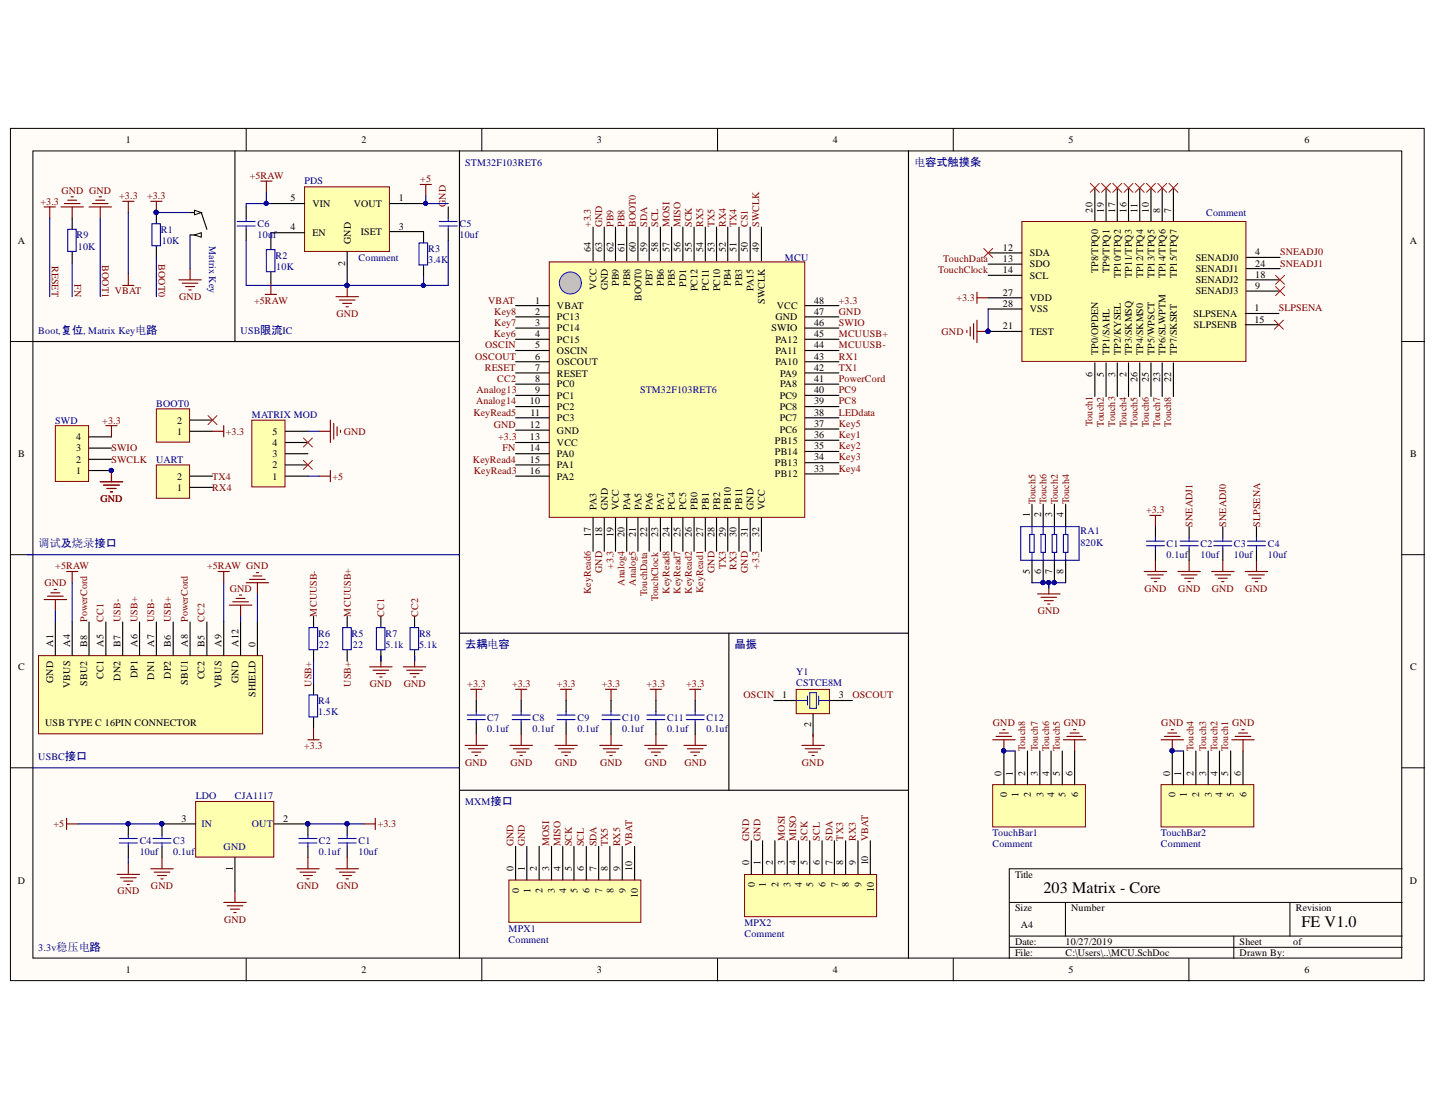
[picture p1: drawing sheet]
<svg xmlns="http://www.w3.org/2000/svg" width="279mm" height="216mm" viewBox="0 0 279 216" stroke-linecap="round" stroke-linejoin="round" font-family="sans-serif">
<defs><g id="words">
<g font-size="3.1">
<text x="202.9" y="173.7">203 Matrix - Core</text>
<text x="253" y="180.3">FE V1.0</text>
</g>
<g font-size="2.2" fill="#000080">
<text x="177.7" y="32.2">电容式触摸条</text>
<text x="7.4" y="106.4">调试及烧录接口</text>
<text x="90.4" y="126">去耦电容</text>
<text x="142.8" y="126">晶振</text>
</g>
<g font-size="1.9">
<text x="24.4" y="27.8">1</text>
<text x="70.3" y="27.8">2</text>
<text x="116.1" y="27.8">3</text>
<text x="161.9" y="27.8">4</text>
<text x="207.8" y="27.8">5</text>
<text x="253.6" y="27.8">6</text>
<text x="56.5" y="39.2">5</text>
<text x="60.7" y="40.3">VIN</text>
<text x="68.8" y="40.3">VOUT</text>
<text x="77.6" y="39.2">1</text>
<text x="212.4" y="41.4" transform="rotate(-90 212.4 41.4)">20</text>
<text x="214.6" y="41.4" transform="rotate(-90 214.6 41.4)">19</text>
<text x="216.8" y="41.4" transform="rotate(-90 216.8 41.4)">17</text>
<text x="219" y="41.4" transform="rotate(-90 219 41.4)">16</text>
<text x="221.1" y="41.4" transform="rotate(-90 221.1 41.4)">11</text>
<text x="223.3" y="41.4" transform="rotate(-90 223.3 41.4)">10</text>
<text x="225.5" y="41.4" transform="rotate(-90 225.5 41.4)">8</text>
<text x="227.7" y="41.4" transform="rotate(-90 227.7 41.4)">7</text>
<text x="3.5" y="47.4">A</text>
<text x="56.5" y="44.8">4</text>
<text x="60.7" y="45.9">EN</text>
<text x="68.2" y="47.4" transform="rotate(-90 68.2 47.4)">GND</text>
<text x="70.1" y="45.7">ISET</text>
<text x="77.6" y="44.7">3</text>
<text x="274.1" y="47.4">A</text>
<text x="67.1" y="51.7" transform="rotate(-90 67.1 51.7)">2</text>
<text x="114.9" y="49" transform="rotate(-90 114.9 49)">64</text>
<text x="117.1" y="49" transform="rotate(-90 117.1 49)">63</text>
<text x="119.3" y="49" transform="rotate(-90 119.3 49)">62</text>
<text x="121.4" y="49" transform="rotate(-90 121.4 49)">61</text>
<text x="123.6" y="49" transform="rotate(-90 123.6 49)">60</text>
<text x="125.8" y="49" transform="rotate(-90 125.8 49)">59</text>
<text x="128" y="49" transform="rotate(-90 128 49)">58</text>
<text x="130.2" y="49" transform="rotate(-90 130.2 49)">57</text>
<text x="132.3" y="49" transform="rotate(-90 132.3 49)">56</text>
<text x="134.5" y="49" transform="rotate(-90 134.5 49)">55</text>
<text x="136.7" y="49" transform="rotate(-90 136.7 49)">54</text>
<text x="138.9" y="49" transform="rotate(-90 138.9 49)">53</text>
<text x="141.1" y="49" transform="rotate(-90 141.1 49)">52</text>
<text x="143.2" y="49" transform="rotate(-90 143.2 49)">51</text>
<text x="145.4" y="49" transform="rotate(-90 145.4 49)">50</text>
<text x="147.6" y="49" transform="rotate(-90 147.6 49)">49</text>
<text x="195" y="48.8">12</text>
<text x="195" y="50.9">13</text>
<text x="195" y="53.1">14</text>
<text x="200.2" y="49.8">SDA</text>
<text x="200.2" y="52">SDO</text>
<text x="213.5" y="53.1" transform="rotate(-90 213.5 53.1)">TP8/TPQ0</text>
<text x="215.7" y="53.1" transform="rotate(-90 215.7 53.1)">TP9/TPQ1</text>
<text x="232.5" y="52.9">SENADJ1</text>
<text x="232.5" y="50.7">SENADJ0</text>
<text x="244.1" y="51.8">24</text>
<text x="244.1" y="49.6">4</text>
<text x="104.1" y="59">1</text>
<text x="116" y="56.3" transform="rotate(-90 116 56.3)">VCC</text>
<text x="118.2" y="56.5" transform="rotate(-90 118.2 56.5)">GND</text>
<text x="120.3" y="55.7" transform="rotate(-90 120.3 55.7)">PB9</text>
<text x="122.5" y="55.7" transform="rotate(-90 122.5 55.7)">PB8</text>
<text x="124.7" y="58.6" transform="rotate(-90 124.7 58.6)">BOOT0</text>
<text x="126.9" y="55.7" transform="rotate(-90 126.9 55.7)">PB7</text>
<text x="129.1" y="55.7" transform="rotate(-90 129.1 55.7)">PB6</text>
<text x="131.2" y="55.7" transform="rotate(-90 131.2 55.7)">PB5</text>
<text x="133.4" y="55.7" transform="rotate(-90 133.4 55.7)">PD1</text>
<text x="135.6" y="56.7" transform="rotate(-90 135.6 56.7)">PC12</text>
<text x="137.8" y="56.6" transform="rotate(-90 137.8 56.6)">PC11</text>
<text x="140" y="56.7" transform="rotate(-90 140 56.7)">PC10</text>
<text x="142.1" y="55.7" transform="rotate(-90 142.1 55.7)">PB4</text>
<text x="144.3" y="55.7" transform="rotate(-90 144.3 55.7)">PB3</text>
<text x="146.5" y="56.6" transform="rotate(-90 146.5 56.6)">PA15</text>
<text x="148.7" y="59.1" transform="rotate(-90 148.7 59.1)">SWCLK</text>
<text x="158.3" y="59">48</text>
<text x="195" y="57.5">27</text>
<text x="195" y="59.7">28</text>
<text x="200.2" y="58.6">VDD</text>
<text x="200.2" y="54.2">SCL</text>
<text x="217.9" y="54.1" transform="rotate(-90 217.9 54.1)">TP10/TPQ2</text>
<text x="220" y="54" transform="rotate(-90 220 54)">TP11/TPQ3</text>
<text x="222.2" y="54.1" transform="rotate(-90 222.2 54.1)">TP12/TPQ4</text>
<text x="224.4" y="54.1" transform="rotate(-90 224.4 54.1)">TP13/TPQ5</text>
<text x="226.6" y="54.1" transform="rotate(-90 226.6 54.1)">TP14/TPQ6</text>
<text x="228.8" y="54.1" transform="rotate(-90 228.8 54.1)">TP15/TPQ7</text>
<text x="232.5" y="57.3">SENADJ3</text>
<text x="232.5" y="55.1">SENADJ2</text>
<text x="244.1" y="56.2">9</text>
<text x="244.1" y="54">18</text>
<text x="104.1" y="61.2">2</text>
<text x="104.1" y="63.3">3</text>
<text x="104.1" y="65.5">4</text>
<text x="108.3" y="60.1">VBAT</text>
<text x="108.3" y="62.3">PC13</text>
<text x="108.3" y="64.4">PC14</text>
<text x="150" y="64.4">SWIO</text>
<text x="150.8" y="62.3">GND</text>
<text x="151" y="60.1">VCC</text>
<text x="158.3" y="63.3">46</text>
<text x="158.3" y="61.2">47</text>
<text x="158.3" y="65.5">45</text>
<text x="195" y="64">21</text>
<text x="200.2" y="60.7">VSS</text>
<text x="200.2" y="65.1">TEST</text>
<text x="232.1" y="61.7">SLPSENA</text>
<text x="232.1" y="63.9">SLPSENB</text>
<text x="243.9" y="62.8">15</text>
<text x="243.9" y="60.6">1</text>
<text x="104.1" y="67.7">5</text>
<text x="104.1" y="69.9">6</text>
<text x="108.3" y="66.6">PC15</text>
<text x="108.3" y="68.8">OSCIN</text>
<text x="108.3" y="71">OSCOUT</text>
<text x="150.8" y="71">PA10</text>
<text x="150.8" y="68.8">PA11</text>
<text x="150.8" y="66.6">PA12</text>
<text x="158.3" y="69.9">43</text>
<text x="158.3" y="67.7">44</text>
<text x="213.5" y="69" transform="rotate(-90 213.5 69)">TP0/OPDEN</text>
<text x="215.7" y="69" transform="rotate(-90 215.7 69)">TP1/SAHL</text>
<text x="217.9" y="69" transform="rotate(-90 217.9 69)">TP2/KYSEL</text>
<text x="220" y="69" transform="rotate(-90 220 69)">TP3/SKMSQ</text>
<text x="222.2" y="69" transform="rotate(-90 222.2 69)">TP4/SKMS0</text>
<text x="224.4" y="69" transform="rotate(-90 224.4 69)">TP5/WPSCT</text>
<text x="226.6" y="69" transform="rotate(-90 226.6 69)">TP6/SLWPTM</text>
<text x="228.8" y="69" transform="rotate(-90 228.8 69)">TP7/SKSRT</text>
<text x="104.1" y="72.1">7</text>
<text x="104.1" y="74.3">8</text>
<text x="104.1" y="76.5">9</text>
<text x="108.3" y="73.2">RESET</text>
<text x="108.3" y="75.4">PC0</text>
<text x="108.3" y="77.6">PC1</text>
<text x="151.6" y="77.6">PC9</text>
<text x="151.7" y="75.4">PA8</text>
<text x="151.7" y="73.2">PA9</text>
<text x="158.3" y="74.3">41</text>
<text x="158.3" y="72.1">42</text>
<text x="158.3" y="76.5">40</text>
<text x="212.4" y="73.3" transform="rotate(-90 212.4 73.3)">6</text>
<text x="214.6" y="73.3" transform="rotate(-90 214.6 73.3)">5</text>
<text x="216.8" y="73.3" transform="rotate(-90 216.8 73.3)">3</text>
<text x="219" y="73.3" transform="rotate(-90 219 73.3)">2</text>
<text x="221.1" y="74.3" transform="rotate(-90 221.1 74.3)">26</text>
<text x="223.3" y="74.3" transform="rotate(-90 223.3 74.3)">25</text>
<text x="225.5" y="74.3" transform="rotate(-90 225.5 74.3)">23</text>
<text x="227.7" y="74.3" transform="rotate(-90 227.7 74.3)">22</text>
<text x="34.4" y="82.4">2</text>
<text x="103" y="78.7">10</text>
<text x="103" y="83.2">12</text>
<text x="103.1" y="80.9">11</text>
<text x="108.3" y="79.8">PC2</text>
<text x="108.3" y="82">PC3</text>
<text x="151.6" y="82">PC7</text>
<text x="151.6" y="79.8">PC8</text>
<text x="158.3" y="83.1">37</text>
<text x="158.3" y="80.9">38</text>
<text x="158.3" y="78.7">39</text>
<text x="3.6" y="88.9">B</text>
<text x="14.8" y="90">2</text>
<text x="14.8" y="87.8">3</text>
<text x="14.8" y="85.7">4</text>
<text x="34.4" y="84.6">1</text>
<text x="53" y="88.9">3</text>
<text x="53" y="86.7">4</text>
<text x="53" y="84.6">5</text>
<text x="103" y="85.7">13</text>
<text x="103" y="87.8">14</text>
<text x="103" y="90">15</text>
<text x="108.3" y="84.3">GND</text>
<text x="108.3" y="86.7">VCC</text>
<text x="108.3" y="88.9">PA0</text>
<text x="150.7" y="88.5">PB14</text>
<text x="150.7" y="86.3">PB15</text>
<text x="151.6" y="84.2">PC6</text>
<text x="158.3" y="89.6">34</text>
<text x="158.3" y="87.4">35</text>
<text x="158.3" y="85.2">36</text>
<text x="274.2" y="88.9">B</text>
<text x="14.8" y="92.2">1</text>
<text x="34.4" y="95.5">1</text>
<text x="34.4" y="93.3">2</text>
<text x="53" y="93.3">1</text>
<text x="53" y="91.1">2</text>
<text x="103" y="92.2">16</text>
<text x="108.3" y="91.1">PA1</text>
<text x="108.3" y="93.3">PA2</text>
<text x="150.7" y="92.9">PB12</text>
<text x="150.7" y="90.7">PB13</text>
<text x="158.3" y="91.8">33</text>
<text x="116" y="99.1" transform="rotate(-90 116 99.1)">PA3</text>
<text x="118.2" y="99.1" transform="rotate(-90 118.2 99.1)">GND</text>
<text x="120.3" y="99.1" transform="rotate(-90 120.3 99.1)">VCC</text>
<text x="122.5" y="99.1" transform="rotate(-90 122.5 99.1)">PA4</text>
<text x="124.7" y="99.1" transform="rotate(-90 124.7 99.1)">PA5</text>
<text x="126.9" y="99.1" transform="rotate(-90 126.9 99.1)">PA6</text>
<text x="129.1" y="99.1" transform="rotate(-90 129.1 99.1)">PA7</text>
<text x="131.2" y="99.1" transform="rotate(-90 131.2 99.1)">PC4</text>
<text x="133.4" y="99.1" transform="rotate(-90 133.4 99.1)">PC5</text>
<text x="135.6" y="99.1" transform="rotate(-90 135.6 99.1)">PB0</text>
<text x="137.8" y="99.1" transform="rotate(-90 137.8 99.1)">PB1</text>
<text x="140" y="99.1" transform="rotate(-90 140 99.1)">PB2</text>
<text x="142.1" y="99.1" transform="rotate(-90 142.1 99.1)">PB10</text>
<text x="144.3" y="99.1" transform="rotate(-90 144.3 99.1)">PB11</text>
<text x="146.5" y="99.1" transform="rotate(-90 146.5 99.1)">GND</text>
<text x="148.7" y="99.1" transform="rotate(-90 148.7 99.1)">VCC</text>
<text x="200.2" y="100.6" transform="rotate(-90 200.2 100.6)">1</text>
<text x="202.4" y="100.6" transform="rotate(-90 202.4 100.6)">2</text>
<text x="204.6" y="100.6" transform="rotate(-90 204.6 100.6)">3</text>
<text x="206.8" y="100.6" transform="rotate(-90 206.8 100.6)">4</text>
<text x="114.9" y="104.4" transform="rotate(-90 114.9 104.4)">17</text>
<text x="117.1" y="104.4" transform="rotate(-90 117.1 104.4)">18</text>
<text x="119.3" y="104.4" transform="rotate(-90 119.3 104.4)">19</text>
<text x="121.4" y="104.4" transform="rotate(-90 121.4 104.4)">20</text>
<text x="123.6" y="104.4" transform="rotate(-90 123.6 104.4)">21</text>
<text x="125.8" y="104.4" transform="rotate(-90 125.8 104.4)">22</text>
<text x="128" y="104.4" transform="rotate(-90 128 104.4)">23</text>
<text x="130.2" y="104.4" transform="rotate(-90 130.2 104.4)">24</text>
<text x="132.3" y="104.4" transform="rotate(-90 132.3 104.4)">25</text>
<text x="134.5" y="104.4" transform="rotate(-90 134.5 104.4)">26</text>
<text x="136.7" y="104.4" transform="rotate(-90 136.7 104.4)">27</text>
<text x="138.9" y="104.4" transform="rotate(-90 138.9 104.4)">28</text>
<text x="141.1" y="104.4" transform="rotate(-90 141.1 104.4)">29</text>
<text x="143.2" y="104.4" transform="rotate(-90 143.2 104.4)">30</text>
<text x="145.4" y="104.4" transform="rotate(-90 145.4 104.4)">31</text>
<text x="147.6" y="104.4" transform="rotate(-90 147.6 104.4)">32</text>
<text x="200.2" y="111.7" transform="rotate(-90 200.2 111.7)">5</text>
<text x="202.4" y="111.7" transform="rotate(-90 202.4 111.7)">6</text>
<text x="204.6" y="111.7" transform="rotate(-90 204.6 111.7)">7</text>
<text x="206.8" y="111.7" transform="rotate(-90 206.8 111.7)">8</text>
<text x="10.3" y="125.8" transform="rotate(-90 10.3 125.8)">A1</text>
<text x="13.6" y="125.8" transform="rotate(-90 13.6 125.8)">A4</text>
<text x="16.9" y="125.8" transform="rotate(-90 16.9 125.8)">B8</text>
<text x="20.1" y="125.8" transform="rotate(-90 20.1 125.8)">A5</text>
<text x="23.4" y="125.8" transform="rotate(-90 23.4 125.8)">B7</text>
<text x="26.7" y="125.8" transform="rotate(-90 26.7 125.8)">A6</text>
<text x="29.9" y="125.8" transform="rotate(-90 29.9 125.8)">A7</text>
<text x="33.2" y="125.8" transform="rotate(-90 33.2 125.8)">B6</text>
<text x="36.5" y="125.8" transform="rotate(-90 36.5 125.8)">A8</text>
<text x="39.8" y="125.8" transform="rotate(-90 39.8 125.8)">B5</text>
<text x="43.1" y="125.8" transform="rotate(-90 43.1 125.8)">A9</text>
<text x="46.4" y="125.8" transform="rotate(-90 46.4 125.8)">A12</text>
<text x="49.7" y="125.8" transform="rotate(-90 49.7 125.8)">0</text>
<text x="3.6" y="130.3">C</text>
<text x="26.7" y="131.9" transform="rotate(-90 26.7 131.9)">DP1</text>
<text x="274.2" y="130.3">C</text>
<text x="10.3" y="132.8" transform="rotate(-90 10.3 132.8)">GND</text>
<text x="13.6" y="133.8" transform="rotate(-90 13.6 133.8)">VBUS</text>
<text x="16.9" y="133.4" transform="rotate(-90 16.9 133.4)">SBU2</text>
<text x="20.1" y="132" transform="rotate(-90 20.1 132)">CC1</text>
<text x="23.4" y="132.4" transform="rotate(-90 23.4 132.4)">DN2</text>
<text x="29.9" y="132.2" transform="rotate(-90 29.9 132.2)">DN1</text>
<text x="33.2" y="132" transform="rotate(-90 33.2 132)">DP2</text>
<text x="36.5" y="133.2" transform="rotate(-90 36.5 133.2)">SBU1</text>
<text x="39.8" y="132.1" transform="rotate(-90 39.8 132.1)">CC2</text>
<text x="43.1" y="133.8" transform="rotate(-90 43.1 133.8)">VBUS</text>
<text x="46.4" y="132.8" transform="rotate(-90 46.4 132.8)">GND</text>
<text x="49.7" y="135.6" transform="rotate(-90 49.7 135.6)">SHIELD</text>
<text x="152.1" y="135.8">1</text>
<text x="163.1" y="135.8">3</text>
<text x="8.8" y="141.2">USB TYPE C 16PIN CONNECTOR</text>
<text x="157.7" y="141.5" transform="rotate(-90 157.7 141.5)">2</text>
<text x="194.7" y="150.9" transform="rotate(-90 194.7 150.9)">0</text>
<text x="195.8" y="155.1" transform="rotate(-90 195.8 155.1)">0</text>
<text x="196.9" y="150.9" transform="rotate(-90 196.9 150.9)">1</text>
<text x="198" y="155.1" transform="rotate(-90 198 155.1)">1</text>
<text x="199.3" y="150.9" transform="rotate(-90 199.3 150.9)">2</text>
<text x="200.4" y="155.1" transform="rotate(-90 200.4 155.1)">2</text>
<text x="201.8" y="150.9" transform="rotate(-90 201.8 150.9)">3</text>
<text x="202.9" y="155.1" transform="rotate(-90 202.9 155.1)">3</text>
<text x="204" y="150.9" transform="rotate(-90 204 150.9)">4</text>
<text x="205" y="155.1" transform="rotate(-90 205 155.1)">4</text>
<text x="206.1" y="150.9" transform="rotate(-90 206.1 150.9)">5</text>
<text x="207.2" y="155.1" transform="rotate(-90 207.2 155.1)">5</text>
<text x="208.5" y="150.9" transform="rotate(-90 208.5 150.9)">6</text>
<text x="209.6" y="155.1" transform="rotate(-90 209.6 155.1)">6</text>
<text x="227.5" y="150.9" transform="rotate(-90 227.5 150.9)">0</text>
<text x="228.6" y="155.1" transform="rotate(-90 228.6 155.1)">0</text>
<text x="229.7" y="150.9" transform="rotate(-90 229.7 150.9)">1</text>
<text x="230.8" y="155.1" transform="rotate(-90 230.8 155.1)">1</text>
<text x="232.1" y="150.9" transform="rotate(-90 232.1 150.9)">2</text>
<text x="233.2" y="155.1" transform="rotate(-90 233.2 155.1)">2</text>
<text x="234.5" y="150.9" transform="rotate(-90 234.5 150.9)">3</text>
<text x="235.6" y="155.1" transform="rotate(-90 235.6 155.1)">3</text>
<text x="236.7" y="150.9" transform="rotate(-90 236.7 150.9)">4</text>
<text x="237.7" y="155.1" transform="rotate(-90 237.7 155.1)">4</text>
<text x="238.8" y="150.9" transform="rotate(-90 238.8 150.9)">5</text>
<text x="239.9" y="155.1" transform="rotate(-90 239.9 155.1)">5</text>
<text x="241.3" y="150.9" transform="rotate(-90 241.3 150.9)">6</text>
<text x="242.4" y="155.1" transform="rotate(-90 242.4 155.1)">6</text>
<text x="35.3" y="159.8">3</text>
<text x="55.1" y="159.8">2</text>
<text x="3.5" y="171.9">D</text>
<text x="45.3" y="169.5" transform="rotate(-90 45.3 169.5)">1</text>
<text x="99.8" y="169.4" transform="rotate(-90 99.8 169.4)">0</text>
<text x="100.9" y="173.7" transform="rotate(-90 100.9 173.7)">0</text>
<text x="102" y="169.4" transform="rotate(-90 102 169.4)">1</text>
<text x="103.1" y="173.7" transform="rotate(-90 103.1 173.7)">1</text>
<text x="104.4" y="169.4" transform="rotate(-90 104.4 169.4)">2</text>
<text x="105.5" y="173.7" transform="rotate(-90 105.5 173.7)">2</text>
<text x="106.8" y="169.4" transform="rotate(-90 106.8 169.4)">3</text>
<text x="107.9" y="173.7" transform="rotate(-90 107.9 173.7)">3</text>
<text x="109" y="169.4" transform="rotate(-90 109 169.4)">4</text>
<text x="110.1" y="173.7" transform="rotate(-90 110.1 173.7)">4</text>
<text x="111.2" y="169.4" transform="rotate(-90 111.2 169.4)">5</text>
<text x="112.3" y="173.7" transform="rotate(-90 112.3 173.7)">5</text>
<text x="113.5" y="169.4" transform="rotate(-90 113.5 169.4)">6</text>
<text x="114.6" y="173.7" transform="rotate(-90 114.6 173.7)">6</text>
<text x="116" y="169.4" transform="rotate(-90 116 169.4)">7</text>
<text x="117.1" y="173.7" transform="rotate(-90 117.1 173.7)">7</text>
<text x="118.2" y="169.4" transform="rotate(-90 118.2 169.4)">8</text>
<text x="119.3" y="173.7" transform="rotate(-90 119.3 173.7)">8</text>
<text x="120.6" y="169.4" transform="rotate(-90 120.6 169.4)">9</text>
<text x="121.7" y="173.7" transform="rotate(-90 121.7 173.7)">9</text>
<text x="122.9" y="169.4" transform="rotate(-90 122.9 169.4)">10</text>
<text x="145.7" y="168.3" transform="rotate(-90 145.7 168.3)">0</text>
<text x="146.8" y="172.6" transform="rotate(-90 146.8 172.6)">0</text>
<text x="147.9" y="168.3" transform="rotate(-90 147.9 168.3)">1</text>
<text x="148.9" y="172.6" transform="rotate(-90 148.9 172.6)">1</text>
<text x="150.2" y="168.3" transform="rotate(-90 150.2 168.3)">2</text>
<text x="151.3" y="172.6" transform="rotate(-90 151.3 172.6)">2</text>
<text x="152.6" y="168.3" transform="rotate(-90 152.6 168.3)">3</text>
<text x="153.7" y="172.6" transform="rotate(-90 153.7 172.6)">3</text>
<text x="154.8" y="168.3" transform="rotate(-90 154.8 168.3)">4</text>
<text x="155.9" y="172.6" transform="rotate(-90 155.9 172.6)">4</text>
<text x="157" y="168.3" transform="rotate(-90 157 168.3)">5</text>
<text x="158.1" y="172.6" transform="rotate(-90 158.1 172.6)">5</text>
<text x="159.4" y="168.3" transform="rotate(-90 159.4 168.3)">6</text>
<text x="160.5" y="172.6" transform="rotate(-90 160.5 172.6)">6</text>
<text x="161.8" y="168.3" transform="rotate(-90 161.8 168.3)">7</text>
<text x="162.9" y="172.6" transform="rotate(-90 162.9 172.6)">7</text>
<text x="164" y="168.3" transform="rotate(-90 164 168.3)">8</text>
<text x="165.1" y="172.6" transform="rotate(-90 165.1 172.6)">8</text>
<text x="166.4" y="168.3" transform="rotate(-90 166.4 168.3)">9</text>
<text x="167.5" y="172.6" transform="rotate(-90 167.5 172.6)">9</text>
<text x="168.8" y="168.3" transform="rotate(-90 168.8 168.3)">10</text>
<text x="169.9" y="173.5" transform="rotate(-90 169.9 173.5)">10</text>
<text x="197.4" y="170.8">Title</text>
<text x="274.1" y="171.9">D</text>
<text x="124" y="174.6" transform="rotate(-90 124 174.6)">10</text>
<text x="197.4" y="177.3">Size</text>
<text x="208.3" y="177.3">Number</text>
<text x="251.9" y="177.3">Revision</text>
<text x="197.4" y="183.9">Date:</text>
<text x="197.4" y="186">File:</text>
<text x="198.5" y="180.6">A4</text>
<text x="207.2" y="183.9">10/27/2019</text>
<text x="207.2" y="186">C:\Users\..\MCU.SchDoc</text>
<text x="241" y="183.9">Sheet</text>
<text x="241" y="186">Drawn By:</text>
<text x="251.4" y="183.9">of</text>
<text x="24.4" y="189.3">1</text>
<text x="70.3" y="189.3">2</text>
<text x="116.1" y="189.3">3</text>
<text x="161.9" y="189.3">4</text>
<text x="207.8" y="189.3">5</text>
<text x="253.6" y="189.3">6</text>
</g>
<g font-size="1.9" fill="#800000">
<text x="48.6" y="34.8">+5RAW</text>
<text x="81.7" y="35.4">+5</text>
<text x="7.9" y="39.8">+3.3</text>
<text x="11.9" y="37.6">GND GND</text>
<text x="23.2" y="38.7">+3.3</text>
<text x="28.6" y="38.7">+3.3</text>
<text x="86.7" y="40.3" transform="rotate(-90 86.7 40.3)">GND</text>
<text x="114.9" y="44.2" transform="rotate(-90 114.9 44.2)">+3.3</text>
<text x="117.1" y="44.2" transform="rotate(-90 117.1 44.2)">GND</text>
<text x="119.3" y="44.2" transform="rotate(-90 119.3 44.2)">PB9</text>
<text x="121.4" y="44.2" transform="rotate(-90 121.4 44.2)">PB8</text>
<text x="123.6" y="44.2" transform="rotate(-90 123.6 44.2)">BOOT0</text>
<text x="125.8" y="44.2" transform="rotate(-90 125.8 44.2)">SDA</text>
<text x="128" y="44.2" transform="rotate(-90 128 44.2)">SCL</text>
<text x="130.2" y="44.2" transform="rotate(-90 130.2 44.2)">MOSI</text>
<text x="132.3" y="44.2" transform="rotate(-90 132.3 44.2)">MISO</text>
<text x="134.5" y="44.2" transform="rotate(-90 134.5 44.2)">SCK</text>
<text x="136.7" y="44.2" transform="rotate(-90 136.7 44.2)">RX5</text>
<text x="138.9" y="44.2" transform="rotate(-90 138.9 44.2)">TX5</text>
<text x="141.1" y="44.2" transform="rotate(-90 141.1 44.2)">RX4</text>
<text x="143.2" y="44.2" transform="rotate(-90 143.2 44.2)">TX4</text>
<text x="145.4" y="44.2" transform="rotate(-90 145.4 44.2)">CS1</text>
<text x="147.6" y="44.2" transform="rotate(-90 147.6 44.2)">SWCLK</text>
<text x="10.1" y="51.8" transform="rotate(90 10.1 51.8)">RESET</text>
<text x="19.9" y="51.6" transform="rotate(90 19.9 51.6)">BOOT1</text>
<text x="30.8" y="51.4" transform="rotate(90 30.8 51.4)">BOOT0</text>
<text x="182.4" y="53.1">TouchClock</text>
<text x="183.4" y="50.9">TouchData</text>
<text x="248.9" y="49.6">SNEADJ0</text>
<text x="248.9" y="51.8">SNEADJ1</text>
<text x="14.5" y="55.2" transform="rotate(90 14.5 55.2)">FN</text>
<text x="22.3" y="57.3">VBAT</text>
<text x="34.9" y="58.4">GND</text>
<text x="49.4" y="59">+5RAW</text>
<text x="94.9" y="59">VBAT</text>
<text x="163.1" y="59">+3.3</text>
<text x="185.9" y="58.6">+3.3</text>
<text x="65.4" y="61.7">GND</text>
<text x="96" y="65.5">Key6</text>
<text x="96.1" y="61.2">Key8</text>
<text x="96.1" y="63.3">Key7</text>
<text x="163.1" y="65.5">MCUUSB+</text>
<text x="163.1" y="63.3">SWIO</text>
<text x="163.1" y="61.2">GND</text>
<text x="183.1" y="65.1">GND</text>
<text x="248.6" y="60.6">SLPSENA</text>
<text x="92.4" y="69.9">OSCOUT</text>
<text x="94.3" y="67.7">OSCIN</text>
<text x="163.1" y="67.7">MCUUSB-</text>
<text x="163.1" y="69.9">RX1</text>
<text x="92.6" y="76.5">Analog13</text>
<text x="94.2" y="72.1">RESET</text>
<text x="96.7" y="74.3">CC2</text>
<text x="163.1" y="74.3">PowerCord</text>
<text x="163.1" y="76.5">PC9</text>
<text x="163.1" y="72.1">TX1</text>
<text x="19.9" y="82.4">+3.3</text>
<text x="92" y="80.9">KeyRead5</text>
<text x="92.6" y="78.7">Analog14</text>
<text x="96" y="83.2">GND</text>
<text x="163.1" y="83.1">Key5</text>
<text x="163.1" y="80.9">LEDdata</text>
<text x="163.1" y="78.7">PC8</text>
<text x="212.4" y="82.9" transform="rotate(-90 212.4 82.9)">Touch1</text>
<text x="214.6" y="83.1" transform="rotate(-90 214.6 83.1)">Touch2</text>
<text x="216.8" y="83" transform="rotate(-90 216.8 83)">Touch3</text>
<text x="219" y="83.1" transform="rotate(-90 219 83.1)">Touch4</text>
<text x="221.1" y="83" transform="rotate(-90 221.1 83)">Touch5</text>
<text x="223.3" y="83.1" transform="rotate(-90 223.3 83.1)">Touch6</text>
<text x="225.5" y="83.1" transform="rotate(-90 225.5 83.1)">Touch7</text>
<text x="227.7" y="83.1" transform="rotate(-90 227.7 83.1)">Touch8</text>
<text x="21.7" y="90">SWCLK</text>
<text x="21.7" y="87.8">SWIO</text>
<text x="43.9" y="84.6">+3.3</text>
<text x="66.8" y="84.6">GND</text>
<text x="92" y="90">KeyRead4</text>
<text x="96.9" y="85.7">+3.3</text>
<text x="97.7" y="87.8">FN</text>
<text x="163.1" y="87.4">Key2</text>
<text x="163.1" y="85.2">Key1</text>
<text x="163.1" y="89.6">Key3</text>
<text x="41.3" y="93.3">TX4</text>
<text x="41.3" y="95.5">RX4</text>
<text x="64.6" y="93.3">+5</text>
<text x="92.1" y="92.2">KeyRead3</text>
<text x="163.1" y="91.8">Key4</text>
<text x="19.5" y="97.6">GND</text>
<text x="201.3" y="98.1" transform="rotate(-90 201.3 98.1)">Touch5</text>
<text x="203.5" y="98.1" transform="rotate(-90 203.5 98.1)">Touch6</text>
<text x="205.7" y="98.1" transform="rotate(-90 205.7 98.1)">Touch2</text>
<text x="207.9" y="98.1" transform="rotate(-90 207.9 98.1)">Touch4</text>
<text x="222.8" y="99.8">+3.3</text>
<text x="231.9" y="102.4" transform="rotate(-90 231.9 102.4)">SNEADJ1</text>
<text x="238.4" y="102.4" transform="rotate(-90 238.4 102.4)">SNEADJ0</text>
<text x="245" y="102.4" transform="rotate(-90 245 102.4)">SLPSENA</text>
<text x="10.7" y="110.7">+5RAW</text>
<text x="40.3" y="110.7">+5RAW GND</text>
<text x="117.1" y="111.5" transform="rotate(-90 117.1 111.5)">GND</text>
<text x="119.3" y="110.6" transform="rotate(-90 119.3 110.6)">+3.3</text>
<text x="121.4" y="113.9" transform="rotate(-90 121.4 113.9)">Analog4</text>
<text x="123.6" y="113.9" transform="rotate(-90 123.6 113.9)">Analog5</text>
<text x="138.9" y="111.5" transform="rotate(-90 138.9 111.5)">GND</text>
<text x="141.1" y="110.7" transform="rotate(-90 141.1 110.7)">TX3</text>
<text x="143.2" y="110.8" transform="rotate(-90 143.2 110.8)">RX3</text>
<text x="145.4" y="111.5" transform="rotate(-90 145.4 111.5)">GND</text>
<text x="147.6" y="110.6" transform="rotate(-90 147.6 110.6)">+3.3</text>
<text x="8.6" y="114">GND</text>
<text x="44.7" y="115.1">GND</text>
<text x="61.6" y="119.9" transform="rotate(-90 61.6 119.9)">MCUUSB-</text>
<text x="68.2" y="119.9" transform="rotate(-90 68.2 119.9)">MCUUSB+</text>
<text x="74.7" y="119.9" transform="rotate(-90 74.7 119.9)">CC1</text>
<text x="81.3" y="119.9" transform="rotate(-90 81.3 119.9)">CC2</text>
<text x="114.9" y="115.4" transform="rotate(-90 114.9 115.4)">KeyRead6</text>
<text x="125.8" y="116" transform="rotate(-90 125.8 116)">TouchData</text>
<text x="128" y="117" transform="rotate(-90 128 117)">TouchClock</text>
<text x="130.2" y="115.4" transform="rotate(-90 130.2 115.4)">KeyRead8</text>
<text x="132.3" y="115.4" transform="rotate(-90 132.3 115.4)">KeyRead7</text>
<text x="134.5" y="115.4" transform="rotate(-90 134.5 115.4)">KeyRead2</text>
<text x="136.7" y="115.3" transform="rotate(-90 136.7 115.3)">KeyRead1</text>
<text x="201.8" y="119.4">GND</text>
<text x="222.5" y="115.1">GND</text>
<text x="229.1" y="115.1">GND</text>
<text x="235.6" y="115.1">GND</text>
<text x="242.1" y="115.1">GND</text>
<text x="16.9" y="120.9" transform="rotate(-90 16.9 120.9)">PowerCord</text>
<text x="20.1" y="120.9" transform="rotate(-90 20.1 120.9)">CC1</text>
<text x="23.4" y="120.9" transform="rotate(-90 23.4 120.9)">USB-</text>
<text x="26.7" y="120.9" transform="rotate(-90 26.7 120.9)">USB+</text>
<text x="29.9" y="120.9" transform="rotate(-90 29.9 120.9)">USB-</text>
<text x="33.2" y="120.9" transform="rotate(-90 33.2 120.9)">USB+</text>
<text x="36.5" y="120.9" transform="rotate(-90 36.5 120.9)">PowerCord</text>
<text x="39.8" y="120.9" transform="rotate(-90 39.8 120.9)">CC2</text>
<text x="60.6" y="133.5" transform="rotate(-90 60.6 133.5)">USB+</text>
<text x="68.2" y="133.5" transform="rotate(-90 68.2 133.5)">USB+</text>
<text x="71.9" y="133.6">GND</text>
<text x="78.5" y="133.6">GND</text>
<text x="90.9" y="133.6">+3.3</text>
<text x="99.6" y="133.6">+3.3</text>
<text x="108.3" y="133.6">+3.3</text>
<text x="117" y="133.6">+3.3</text>
<text x="125.7" y="133.6">+3.3</text>
<text x="133.4" y="133.6">+3.3</text>
<text x="144.6" y="135.8">OSCIN</text>
<text x="165.7" y="135.8">OSCOUT</text>
<text x="193.1" y="141.2">GND</text>
<text x="206.8" y="141.2">GND</text>
<text x="225.8" y="141.2">GND</text>
<text x="239.6" y="141.2">GND</text>
<text x="59.1" y="145.6">+3.3</text>
<text x="90.4" y="148.9">GND</text>
<text x="99.2" y="148.9">GND</text>
<text x="107.9" y="148.9">GND</text>
<text x="116.7" y="148.9">GND</text>
<text x="125.4" y="148.9">GND</text>
<text x="133.1" y="148.9">GND</text>
<text x="155.9" y="148.9">GND</text>
<text x="199.3" y="146.1" transform="rotate(-90 199.3 146.1)">Touch8</text>
<text x="201.8" y="146.1" transform="rotate(-90 201.8 146.1)">Touch7</text>
<text x="204" y="146.1" transform="rotate(-90 204 146.1)">Touch6</text>
<text x="206.1" y="146.1" transform="rotate(-90 206.1 146.1)">Touch5</text>
<text x="232.1" y="146.1" transform="rotate(-90 232.1 146.1)">Touch4</text>
<text x="234.5" y="146.1" transform="rotate(-90 234.5 146.1)">Touch3</text>
<text x="236.7" y="146.1" transform="rotate(-90 236.7 146.1)">Touch2</text>
<text x="238.8" y="146.1" transform="rotate(-90 238.8 146.1)">Touch1</text>
<text x="10.4" y="160.9">+5</text>
<text x="73.4" y="160.9">+3.3</text>
<text x="99.8" y="164.6" transform="rotate(-90 99.8 164.6)">GND</text>
<text x="102" y="164.6" transform="rotate(-90 102 164.6)">GND</text>
<text x="106.8" y="164.6" transform="rotate(-90 106.8 164.6)">MOSI</text>
<text x="109" y="164.6" transform="rotate(-90 109 164.6)">MISO</text>
<text x="111.2" y="164.6" transform="rotate(-90 111.2 164.6)">SCK</text>
<text x="113.5" y="164.6" transform="rotate(-90 113.5 164.6)">SCL</text>
<text x="116" y="164.6" transform="rotate(-90 116 164.6)">SDA</text>
<text x="118.2" y="164.6" transform="rotate(-90 118.2 164.6)">TX5</text>
<text x="120.6" y="164.6" transform="rotate(-90 120.6 164.6)">RX5</text>
<text x="122.9" y="164.6" transform="rotate(-90 122.9 164.6)">VBAT</text>
<text x="145.7" y="163.6" transform="rotate(-90 145.7 163.6)">GND</text>
<text x="147.9" y="163.6" transform="rotate(-90 147.9 163.6)">GND</text>
<text x="152.6" y="163.6" transform="rotate(-90 152.6 163.6)">MOSI</text>
<text x="154.8" y="163.6" transform="rotate(-90 154.8 163.6)">MISO</text>
<text x="157" y="163.6" transform="rotate(-90 157 163.6)">SCK</text>
<text x="159.4" y="163.6" transform="rotate(-90 159.4 163.6)">SCL</text>
<text x="161.8" y="163.6" transform="rotate(-90 161.8 163.6)">SDA</text>
<text x="164" y="163.6" transform="rotate(-90 164 163.6)">TX3</text>
<text x="166.4" y="163.6" transform="rotate(-90 166.4 163.6)">RX3</text>
<text x="168.8" y="163.6" transform="rotate(-90 168.8 163.6)">VBAT</text>
<text x="22.8" y="174">GND</text>
<text x="29.4" y="173">GND</text>
<text x="57.7" y="173">GND</text>
<text x="65.4" y="173">GND</text>
<text x="43.6" y="179.5">GND</text>
</g>
<g font-size="1.9" fill="#000080">
<text x="59.2" y="35.9">PDS</text>
<text x="90.4" y="32.2">STM32F103RET6</text>
<text x="14.9" y="46.3">R9</text>
<text x="31.3" y="45.2">R1</text>
<text x="31.5" y="47.4">10K</text>
<text x="40.7" y="47.9" transform="rotate(90 40.7 47.9)">Matrix Key</text>
<text x="50.1" y="46.3">10uf</text>
<text x="50.1" y="44.2">C6</text>
<text x="89.3" y="46.3">10uf</text>
<text x="89.3" y="44.2">C5</text>
<text x="234.5" y="42">Comment</text>
<text x="15.1" y="48.5">10K</text>
<text x="53.6" y="50.3">R2</text>
<text x="53.7" y="52.4">10K</text>
<text x="69.7" y="50.7">Comment</text>
<text x="83.2" y="51.2">3.4K</text>
<text x="83.2" y="49">R3</text>
<text x="152.6" y="50.7">MCU</text>
<text x="7.4" y="65">Boot,复位, Matrix Key电路</text>
<text x="46.8" y="65">USB限流IC</text>
<text x="124.4" y="76.5">STM32F103RET6</text>
<text x="10.7" y="82.4">SWD</text>
<text x="30.4" y="79.1">BOOT0</text>
<text x="49" y="81.3">MATRIX MOD</text>
<text x="30.4" y="90">UART</text>
<text x="210.1" y="103.9">RA1</text>
<text x="210.1" y="106.1">820K</text>
<text x="226.8" y="106.4">C1</text>
<text x="233.4" y="106.4">C2</text>
<text x="239.9" y="106.4">C3</text>
<text x="246.5" y="106.4">C4</text>
<text x="226.8" y="108.5">0.1uf</text>
<text x="233.4" y="108.5">10uf</text>
<text x="239.9" y="108.5">10uf</text>
<text x="246.5" y="108.5">10uf</text>
<text x="61.8" y="123.8">R6</text>
<text x="68.4" y="123.8">R5</text>
<text x="75" y="123.8">R7</text>
<text x="81.5" y="123.8">R8</text>
<text x="62" y="126">22</text>
<text x="68.6" y="126">22</text>
<text x="75" y="126">5.1k</text>
<text x="81.5" y="126">5.1k</text>
<text x="154.8" y="131.3">Y1</text>
<text x="61.8" y="136.9">R4</text>
<text x="154.8" y="133.5">CSTCE8M</text>
<text x="61.8" y="139.1">1.5K</text>
<text x="94.8" y="142.3">0.1uf</text>
<text x="94.8" y="140.2">C7</text>
<text x="103.5" y="142.3">0.1uf</text>
<text x="103.5" y="140.2">C8</text>
<text x="112.3" y="142.3">0.1uf</text>
<text x="112.3" y="140.2">C9</text>
<text x="121" y="142.3">0.1uf</text>
<text x="121" y="140.2">C10</text>
<text x="129.7" y="142.3">0.1uf</text>
<text x="129.7" y="140.2">C11</text>
<text x="137.4" y="142.3">0.1uf</text>
<text x="137.4" y="140.2">C12</text>
<text x="7.4" y="147.8">USBC接口</text>
<text x="38.1" y="155.4">LDO</text>
<text x="45.7" y="155.4">CJA1117</text>
<text x="39.2" y="160.9">IN</text>
<text x="49" y="160.9">OUT</text>
<text x="90.4" y="156.5">MXM接口</text>
<text x="27.2" y="166.4">10uf</text>
<text x="27.2" y="164.2">C4</text>
<text x="33.7" y="166.4">0.1uf</text>
<text x="33.7" y="164.2">C3</text>
<text x="43.5" y="165.3">GND</text>
<text x="62" y="166.4">0.1uf</text>
<text x="62" y="164.2">C2</text>
<text x="69.7" y="166.4">10uf</text>
<text x="69.7" y="164.2">C1</text>
<text x="193" y="162.6">TouchBar1</text>
<text x="193" y="164.8">Comment</text>
<text x="225.7" y="162.6">TouchBar2</text>
<text x="225.7" y="164.8">Comment</text>
<text x="7.4" y="184.9">3.3v稳压电路</text>
<text x="98.9" y="181.2">MPX1</text>
<text x="98.9" y="183.4">Comment</text>
<text x="144.7" y="180.1">MPX2</text>
<text x="144.7" y="182.3">Comment</text>
</g>
</g></defs>
<g fill="#fffcf8" stroke="#000" stroke-width=".19">
<path d="M2 25h274.9v165.7h-274.9z"/>
<path d="M6.4 29.4h266.1v157h-266.1z"/>
</g>
<g fill="none" stroke="#000" stroke-width=".19">
<path d="M47.9 25v4.3M93.7 25v4.3M139.5 25v4.3M185.3 25v4.3M231.2 25v4.3M2 66.4h4.4M272.6 66.4h4.4M2 107.9h4.4M272.6 107.9h4.4M2 149.3h4.4M272.6 149.3h4.4M196.2 175.5h76.4"/>
<path d="M207.2 175.5v6.6M250.8 175.5v6.6M272.6 169h-76.4v17.4M47.9 186.4v4.4M93.7 186.4v4.4M139.5 186.4v4.4M185.3 186.4v4.4M196.2 182.1h76.4M196.2 184.3h76.4M231.2 186.4v4.4M239.9 182.1v4.3"/>
</g>
<g fill="none" stroke="#800000" stroke-width=".22">
<path d="M91.5 134.1h2.2M92.6 134.1v2.2M100.2 134.1h2.2M101.3 134.1v2.2M109 134.1h2.2M110.1 134.1v2.2M117.7 134.1h2.2M118.8 134.1v2.2M90.4 145h4.4M91.1 145.6h3M91.7 146.3h1.8M92.4 146.9h.4"/>
<path d="M92.6 142.8v2.2M99.2 145h4.3M99.8 145.6h3.1M100.5 146.3h1.7M101.1 146.9h.5M101.3 142.8v2.2M107.9 145h4.4M108.5 145.6h3.1M109.2 146.3h1.7M109.9 146.9h.4M110.1 142.8v2.2M116.6 145h4.4"/>
<path d="M117.3 145.6h3M117.9 146.3h1.8M118.6 146.9h.4M118.8 142.8v2.2"/>
</g>
<g fill="none" stroke="#000" stroke-width=".22">
<path d="M89.3 29.3v157.1M176.6 29.3v157.1M30.4 41.3v2.2M30.4 47.9v2.2M37 45.7h2.1M39.1 41.3l1.1 3.3M92.6 136.3v2.1M101.3 136.3v2.1M110.1 136.3v2.1M118.8 136.3v2.1M92.6 140.6v2.2M101.3 140.6v2.2"/>
<path d="M110.1 140.6v2.2M118.8 140.6v2.2"/>
</g>
<g fill="none" stroke="#00f" stroke-width=".22">
<path d="M29.5 43.5h1.7v4.3h-1.7zM90.9 139.1h3.5M90.9 140h3.5M92.6 138.4v.7M92.6 140v.6M99.6 139.1h3.5M99.6 140h3.5M101.3 138.4v.7M101.3 140v.6M108.3 139.1h3.5M108.3 140h3.5M110.1 138.4v.7"/>
<path d="M110.1 140v.6M117.1 139.1h3.4M117.1 140h3.4M118.8 138.4v.7M118.8 140v.6"/>
</g>
<circle cx="30.4" cy="41.3" r=".4" fill="#000080" stroke="#000080" stroke-width=".19"/>
<path d="M37.8 45.7l1.3-.4v.8z" fill="#fffcf8"/>
<path d="M37.8 45.7l1.3-.4v.8z" fill="none" stroke="#000" stroke-width=".19"/>
<path d="M37 41.3h2.1" fill="none" stroke="#000" stroke-width=".22"/>
<path d="M37.8 40.9l1.3 .4-1.3 .5z" fill="#fffcf8"/>
<path d="M37.8 40.9l1.3 .4-1.3 .5z" fill="none" stroke="#000" stroke-width=".19"/>
<path d="M6.4 66.4h82.9M89.3 153.7h87.3" fill="none" stroke="#000" stroke-width=".22"/>
<path d="M10.8 82.8h6.4v10.8h-6.4z" fill="#ffffb0" stroke="#800000" stroke-width=".19"/>
<path d="M17.3 91.5h4.4M17.3 89.3h4.4M17.3 87.2h4.4M17.3 85h4.4" fill="none" stroke="#000" stroke-width=".22"/>
<circle cx="21.6" cy="91.5" r=".39" fill="#000080" stroke="#000080" stroke-width=".19"/>
<path d="M8.6 116.6h4.3M9.2 116h3.1M9.9 115.3h1.7M10.5 114.7h.5M10.8 116.6v2.2M12.9 111.2h2.2M14 111.2v2.1M44.6 117.7h4.4M45.2 117.1h3.1M45.9 116.4h1.7M46.6 115.7h.4M46.8 117.7v2.2" fill="none" stroke="#800000" stroke-width=".22"/>
<path d="M7.5 127.5h43.6v15.2h-43.6z" fill="#ffffb0" stroke="#800000" stroke-width=".19"/>
<g fill="none" stroke="#000" stroke-width=".22">
<path d="M61 119.9v2.2M67.5 119.9v2.2M10.8 121v6.5M14 121v6.5M17.3 121v6.5M20.6 121v6.5M23.9 121v6.5M27.1 121v6.5M30.4 121v6.5M33.7 121v6.5M37 121v6.5M40.2 121v6.5"/>
<path d="M43.5 121v6.5M46.8 121v6.5M50 121v6.5M61 126.4v2.2M67.5 126.4v2.2M31.5 160.3v2.1M31.5 164.6v2.2"/>
</g>
<path d="M47.9 113.3h4.3M48.5 112.7h3.1M49.2 112h1.7M49.8 111.4h.5M50 113.3v2.2M43.5 175.5h4.4M44.2 176.2h3M44.8 176.8h1.8M45.5 177.5h.4M45.7 173.3v2.2" fill="none" stroke="#800000" stroke-width=".22"/>
<path d="M60.1 122.1h1.6v4.3h-1.6zM66.6 122.1h1.7v4.3h-1.7zM29.7 163.1h3.5M29.7 164h3.5M31.5 162.4v.7M31.5 164v.6" fill="none" stroke="#00f" stroke-width=".22"/>
<circle cx="31.4" cy="160.2" r=".4" fill="#000080" stroke="#000080" stroke-width=".19"/>
<path d="M38 155.9h15.2v10.8h-15.2z" fill="#ffffb0" stroke="#800000" stroke-width=".19"/>
<path d="M61 133v2.2M61 139.5v2.2M24.9 160.3v2.1M24.9 164.6v2.2M31.5 160.3h6.5M45.7 166.8v6.5M53.3 160.3h6.6v2.1M59.9 164.6v2.2M67.5 160.3v2.1M67.5 164.6v2.2" fill="none" stroke="#000" stroke-width=".22"/>
<g fill="#000080" stroke="#000080" stroke-width=".19">
<circle cx="59.8" cy="160.2" r=".4"/>
<circle cx="31.4" cy="160.2" r=".4"/>
<circle cx="24.9" cy="160.2" r=".4"/>
<circle cx="67.5" cy="160.2" r=".4"/>
</g>
<g fill="none" stroke="#00f" stroke-width=".22">
<path d="M60.1 135.2h1.6v4.2h-1.6zM23.2 163.1h3.5M23.2 164h3.5M24.9 162.4v.7M24.9 164v.6M58.1 163.1h3.5M58.1 164h3.5M59.9 162.4v.7M59.9 164v.6M65.8 163.1h3.5M65.8 164h3.5M67.5 162.4v.7"/>
<path d="M67.5 164v.6"/>
</g>
<g fill="none" stroke="#800000" stroke-width=".22">
<path d="M12.9 159.2v2.1M59.9 143.9h2.2M61 141.7v2.2M73 159.2v2.1M12.9 160.3h2.2M22.8 170.1h4.3M23.4 170.7h3.1M24.1 171.4h1.7M24.7 172h.5M24.9 167.9v2.2M29.3 169h4.4M30 169.6h3"/>
<path d="M30.6 170.3h1.8M31.3 170.9h.4M31.5 166.8v2.2M57.7 169h4.4M58.3 169.6h3.1M59 170.3h1.7M59.7 170.9h.4M59.9 166.8v2.2M65.3 169h4.4M66 169.6h3M66.6 170.3h1.8M67.3 170.9h.4"/>
<path d="M67.5 166.8v2.2M70.8 160.3h2.2"/>
</g>
<path d="M106.8 50.9h49.7v49.7h-49.7z" fill="#ffffb0" stroke="#800000" stroke-width=".19"/>
<path d="M156.6 59.4h6.5M156.6 74.7h6.5M156.6 63.8h6.5M156.6 61.6h6.5M126.2 100.7v6.5M130.6 100.7v6.5M132.8 100.7v6.5M137.1 100.7v6.5M139.3 100.7v6.5" fill="none" stroke="#000" stroke-width=".22"/>
<circle cx="110.9" cy="55" r="2.14" fill="#c0c0c0" stroke="#00f" stroke-width=".19"/>
<g fill="none" stroke="#000" stroke-width=".22">
<path d="M14 42.4v2.2M14 49v2.2M100.2 59.4h6.6M115.3 44.2v6.5M117.5 44.2v6.5M119.7 44.2v6.5M121.9 44.2v6.5M124 44.2v6.5M126.2 44.2v6.5M128.4 44.2v6.5M130.6 44.2v6.5M132.8 44.2v6.5"/>
<path d="M135 44.2v6.5M137.1 44.2v6.5M139.3 44.2v6.5M141.5 44.2v6.5M143.7 44.2v6.5M145.9 44.2v6.5M148 44.2v6.5M100.2 72.5h6.6M100.2 70.4h6.6M100.2 68.2h6.6M100.2 66h6.6M100.2 61.6h6.6"/>
<path d="M100.2 63.8h6.6M100.2 74.7h6.6M100.2 76.9h6.6M100.2 79.1h6.6M156.6 72.5h6.5M156.6 70.4h6.5M156.6 68.2h6.5M156.6 66h6.5M156.6 76.9h6.5M156.6 79.1h6.5M100.2 81.3h6.6M100.2 83.7h6.6"/>
<path d="M100.2 86.1h6.6M100.2 88.3h6.6M100.2 90.4h6.6M100.2 92.6h6.6M156.6 92.2h6.5M156.6 90h6.5M156.6 87.8h6.5M156.6 85.6h6.5M156.6 81.3h6.5M156.6 83.4h6.5M74.1 119.9v2.2M115.3 100.7v6.5"/>
<path d="M117.5 100.7v6.5M119.7 100.7v6.5M121.9 100.7v6.5M124 100.7v6.5M128.4 100.7v6.5M135 100.7v6.5M141.5 100.7v6.5M143.7 100.7v6.5M145.9 100.7v6.5M148 100.7v6.5M74.1 126.4v2.2M89.3 123.2h87.3"/>
<path d="M127.5 136.3v2.1M127.5 140.6v2.2"/>
</g>
<g fill="none" stroke="#800000" stroke-width=".22">
<path d="M12.5 39.6h3.1M13.2 38.9h1.7M13.8 38.3h.5M18 39.6h3M18.6 38.9h1.8M19.3 38.3h.4M8.6 40.2h2.2M9.7 40.2v2.2M11.9 40.2h4.3M14 40.2v2.2M17.3 40.2h4.4M19.5 40.2v2.2"/>
<path d="M23.9 55.5h2.1M24.9 53.3v2.2M42.4 111.2h2.2M43.5 111.2v2.1M71.9 129.7h4.3M72.5 130.4h3.1M73.2 131h1.7M73.8 131.7h.5M74.1 127.5v2.2M126.4 134.1h2.2M127.5 134.1v2.2M125.3 145h4.4"/>
<path d="M126 145.6h3.1M126.7 146.3h1.7M127.3 146.9h.4M127.5 142.8v2.2"/>
</g>
<path d="M13.2 44.6h1.6v4.3h-1.6zM73.2 122.1h1.6v4.3h-1.6zM125.8 139.1h3.5M125.8 140h3.5M127.5 138.4v.7M127.5 140v.6" fill="none" stroke="#00f" stroke-width=".22"/>
<path d="M198.7 43.1h43.5v27.2h-43.5z" fill="#ffffb0" stroke="#800000" stroke-width=".19"/>
<g fill="none" stroke="#000" stroke-width=".22">
<path d="M212.9 36.5v6.6M215.1 36.5v6.6M217.2 36.5v6.6M219.4 36.5v6.6M221.6 36.5v6.6M223.8 36.5v6.6M226 36.5v6.6M228.1 36.5v6.6M192.1 57.9h6.6M192.1 49.2h6.6M192.1 51.4h6.6M192.1 53.6h6.6"/>
<path d="M242.3 56.6h6.6M242.3 54.4h6.6M242.3 52.2h6.6M242.3 50.1h6.6M192.1 60.1h6.6M192.1 64.5h6.6M212.9 70.6v6.5M215.1 70.6v6.5M217.2 70.6v6.5M219.4 70.6v6.5M221.6 70.6v6.5M223.8 70.6v6.5"/>
<path d="M226 70.6v6.5M228.1 70.6v6.5M242.1 63.2h6.6M242.1 61h6.6"/>
</g>
<circle cx="192.1" cy="64.4" r=".4" fill="#000080" stroke="#000080" stroke-width=".19"/>
<path d="M190 56.8v2.2M190 57.9h2.1" fill="none" stroke="#800000" stroke-width=".22"/>
<path d="M193 152.6h18v8.2h-18z" fill="#ffffb0" stroke="#800000" stroke-width=".19"/>
<path d="M195.2 146.1v6.5M197.4 146.1v6.5M199.8 146.1v6.5M202.2 146.1v6.5M204.4 146.1v6.5M206.5 146.1v6.5M208.9 146.1v6.5" fill="none" stroke="#000" stroke-width=".22"/>
<circle cx="195.1" cy="146" r=".39" fill="#000080" stroke="#000080" stroke-width=".19"/>
<path d="M225.7 152.6h18.1v8.2h-18.1z" fill="#ffffb0" stroke="#800000" stroke-width=".19"/>
<g fill="none" stroke="#000" stroke-width=".22">
<path d="M200.6 98.1v4.3M202.8 98.1v4.3M205 98.1v4.3M207.2 98.1v4.3M200.6 109v4.3M202.8 109v4.3M205 109v4.3M207.2 109v4.3M224.7 102.4v2.2M224.7 106.8v2.2M231.2 102.4v2.2M231.2 106.8v2.2"/>
<path d="M237.8 102.4v2.2M237.8 106.8v2.2M244.3 102.4v2.2M244.3 106.8v2.2M227.9 146.1v6.5M230.1 146.1v6.5M232.5 146.1v6.5M234.9 146.1v6.5M237.1 146.1v6.5M239.3 146.1v6.5M241.7 146.1v6.5"/>
</g>
<g fill="#000080" stroke="#000080" stroke-width=".19">
<circle cx="227.9" cy="146" r=".39"/>
<circle cx="192.1" cy="64.4" r=".4"/>
<circle cx="30.4" cy="41.3" r=".4"/>
<circle cx="195.1" cy="146" r=".39"/>
<circle cx="203.9" cy="113.3" r=".4"/>
<circle cx="202.8" cy="113.3" r=".4"/>
<circle cx="205" cy="113.3" r=".4"/>
</g>
<g fill="none" stroke="#f00" stroke-width=".19">
<path d="M212 35.7l1.7 1.7M213.7 35.7l-1.7 1.7M214.2 35.7l1.7 1.7M215.9 35.7l-1.7 1.7M216.4 35.7l1.7 1.7M218.1 35.7l-1.7 1.7M218.5 35.7l1.8 1.7M220.3 35.7l-1.8 1.7M220.7 35.7l1.8 1.7M222.5 35.7l-1.8 1.7M222.9 35.7l1.8 1.7M224.7 35.7l-1.8 1.7"/>
<path d="M225.1 35.7l1.7 1.7M226.8 35.7l-1.7 1.7M227.3 35.7l1.7 1.7M229 35.7l-1.7 1.7M191.3 48.3l1.7 1.8M193 48.3l-1.7 1.8M248 55.7l1.8 1.8M248 53.6l1.8 1.7M249.8 55.7l-1.8 1.8M249.8 53.6l-1.8 1.7M247.8 62.3l1.7 1.7M249.5 62.3l-1.7 1.7"/>
</g>
<g fill="none" stroke="#800000" stroke-width=".22">
<path d="M29.3 39.2h2.2M30.4 39.2v2.1M34.8 54.4h4.3M35.4 55.1h3.1M36.1 55.7h1.7M36.7 56.4h.5M37 52.2v2.2M188 64.2v.5M188.6 63.6v1.7M189.3 62.9v3.1M190 62.3v4.3M190 64.5h2.1"/>
<path d="M201.7 115.5h4.4M202.4 116.2h3.1M203 116.8h1.8M203.7 117.5h.4M203.9 113.3v2.2M222.5 111.2h4.3M223.1 111.8h3.1M223.6 100.3h2.1M223.8 112.5h1.7M224.4 113.1h.5M224.7 100.3v2.1M224.7 109v2.2"/>
<path d="M229 111.2h4.4M229.7 111.8h3M230.3 112.5h1.8M231 113.1h.4M231.2 109v2.2M235.6 111.2h4.3M236.2 111.8h3.1M236.9 112.5h1.7M237.5 113.1h.5M237.8 109v2.2M242.1 111.2h4.4M242.8 111.8h3"/>
<path d="M243.4 112.5h1.8M244.1 113.1h.4M244.3 109v2.2M193 143.9h4.4M193.7 143.2h3M194.3 142.6h1.8M195 141.9h.4M195.2 143.9v2.2M206.8 143.9h4.3M207.4 143.2h3.1M208.1 142.6h1.7M208.7 141.9h.5"/>
<path d="M208.9 143.9v2.2M225.7 143.9h4.4M226.4 143.2h3.1M227.1 142.6h1.7M227.7 141.9h.4M227.9 143.9v2.2M239.5 143.9h4.4M240.2 143.2h3M240.8 142.6h1.8M241.5 141.9h.4M241.7 143.9v2.2"/>
</g>
<g fill="none" stroke="#00f" stroke-width=".22">
<path d="M198.5 102.4h11.3v6.6h-11.3zM200.2 104h.9v3.5h-.9zM200.6 102.4v1.6M200.6 107.5v1.5M202.4 104h.9v3.5h-.9zM202.8 102.4v1.6M202.8 107.5v1.5M204.6 104h.9v3.5h-.9zM205 102.4v1.6M205 107.5v1.5M206.8 104h.8v3.5h-.8zM207.2 102.4v1.6"/>
<path d="M207.2 107.5v1.5M222.9 105.3h3.5M222.9 106.1h3.5M224.7 104.6v.7M224.7 106.1v.7M229.5 105.3h3.5M229.5 106.1h3.5M231.2 104.6v.7M231.2 106.1v.7M236 105.3h3.5M236 106.1h3.5M237.8 104.6v.7"/>
<path d="M237.8 106.1v.7M242.6 105.3h3.4M242.6 106.1h3.4M244.3 104.6v.7M244.3 106.1v.7"/>
</g>
<path d="M154.8 134.1h6.5v4.7h-6.5z" fill="#ffffb0" stroke="#800000" stroke-width=".19"/>
<path d="M154.8 136.3h2.2M157 135.4v1.7M157.4 134.7h1.3v3.1h-1.3zM159.2 136.3h2.2M159.2 135.4v1.7" fill="none" stroke="#00f" stroke-width=".19"/>
<path d="M150.4 136.3h4.4M158.1 138.9v4.3M161.4 136.3h4.3" fill="none" stroke="#000" stroke-width=".22"/>
<path d="M23.9 39.2h2.1M24.9 39.2v2.1M155.9 145h4.4M156.6 145.6h3M157.2 146.3h1.8M157.9 146.9h.4M158.1 142.8v2.2" fill="none" stroke="#800000" stroke-width=".22"/>
<path d="M59.2 36.3h16.5v12.6h-16.5z" fill="#ffffb0" stroke="#800000" stroke-width=".19"/>
<path d="M52.7 39.6h6.5M75.8 39.6h6.6M52.7 45.3h6.5M52.7 46.4v2.1M52.7 52.9v2.2M67.5 49v6.5M75.8 45h6.6v2.2M82.4 51.6v2.2" fill="none" stroke="#000" stroke-width=".22"/>
<circle cx="67.5" cy="55.5" r=".39" fill="#000080" stroke="#000080" stroke-width=".19"/>
<path d="M50.7 35.2h2.2M51.8 35.2v2.2M81.7 35.9h2.2M82.8 35.9v2.2M51.6 57.3h2.2M52.7 55.1v2.2M65.3 57.7h4.4M66 58.4h3M66.6 59h1.8M67.3 59.7h.4M67.5 55.5v2.2" fill="none" stroke="#800000" stroke-width=".22"/>
<path d="M51.8 48.5h1.7v4.3h-1.7zM81.5 47.3h1.6v4.2h-1.6z" fill="none" stroke="#00f" stroke-width=".22"/>
<path d="M49 81.7h6.4v13h-6.4z" fill="#ffffb0" stroke="#800000" stroke-width=".19"/>
<path d="M55.5 92.6h4.4M55.5 90.4h4.4M55.5 88.3h4.4M55.5 86.1h4.4M55.5 83.9h4.4" fill="none" stroke="#000" stroke-width=".22"/>
<path d="M30.4 90.4h6.5v6.5h-6.5z" fill="#ffffb0" stroke="#800000" stroke-width=".19"/>
<path d="M37 94.8h4.3M37 92.6h4.3" fill="none" stroke="#000" stroke-width=".22"/>
<path d="M30.4 79.5h6.5v6.5h-6.5z" fill="#ffffb0" stroke="#800000" stroke-width=".19"/>
<path d="M37 83.9h4.3M37 81.7h4.3" fill="none" stroke="#000" stroke-width=".22"/>
<g fill="none" stroke="#800000" stroke-width=".22">
<path d="M19.5 93.7h4.4M20.1 94.4h3.1M20.6 82.8h2.2M20.8 95h1.7M21.5 95.7h.4M21.7 82.8v2.2M21.7 91.5v2.2M41.3 83.9h2.2M43.5 82.8v2.2M62.1 83.9h2.1M62.1 92.6h2.1M64.2 81.7v4.4"/>
<path d="M64.2 91.5v2.2M64.9 82.4v3M65.5 83v1.8M66.2 83.7v.4"/>
</g>
<circle cx="21.6" cy="91.5" r=".39" fill="#000080" stroke="#000080" stroke-width=".19"/>
<path d="M98.9 171.2h25.7v8.2h-25.7z" fill="#ffffb0" stroke="#800000" stroke-width=".19"/>
<path d="M100.2 164.6v6.6M102.4 164.6v6.6M104.8 164.6v6.6M107.2 164.6v6.6M109.4 164.6v6.6M111.6 164.6v6.6M114 164.6v6.6M116.4 164.6v6.6M118.6 164.6v6.6M121 164.6v6.6M123.4 164.6v6.6" fill="none" stroke="#000" stroke-width=".22"/>
<path d="M144.8 170.1h25.6v8.2h-25.6z" fill="#ffffb0" stroke="#800000" stroke-width=".19"/>
<g fill="none" stroke="#000" stroke-width=".22">
<path d="M45.7 29.3v37.1M47.9 40.2v2.2M47.9 44.6v2.2M87.2 40.2v2.2M87.2 44.6v2.2M80.6 119.9v2.2M80.6 126.4v2.2M135.2 136.3v2.1M141.7 123.2v30.5M135.2 140.6v2.2M146.1 163.5v6.6M148.3 163.5v6.6"/>
<path d="M150.7 163.5v6.6M153.1 163.5v6.6M155.3 163.5v6.6M157.4 163.5v6.6M159.8 163.5v6.6M162.2 163.5v6.6M164.4 163.5v6.6M166.8 163.5v6.6M169.2 163.5v6.6"/>
</g>
<g fill="none" stroke="#00f" stroke-width=".22">
<path d="M46.1 43.1h3.5M46.1 44h3.5M47.9 42.4v.7M47.9 44v.6M85.4 43.1h3.5M85.4 44h3.5M87.2 42.4v.7M87.2 44v.6M79.7 122.1h1.7v4.3h-1.7zM133.4 139.1h3.5M133.4 140h3.5M135.2 138.4v.7"/>
<path d="M135.2 140v.6"/>
</g>
<path d="M78.4 129.7h4.4M79.1 130.4h3M79.7 131h1.8M80.4 131.7h.4M80.6 127.5v2.2M134.1 134.1h2.2M135.2 134.1v2.2M133 145h4.4M133.6 145.6h3.1M134.3 146.3h1.7M135 146.9h.4M135.2 142.8v2.2" fill="none" stroke="#800000" stroke-width=".22"/>
<path d="M40.4 80.8l1.8 1.8M42.2 80.8l-1.8 1.8M59 89.6l1.7 1.7M59 85.2l1.7 1.7M60.7 89.6l-1.7 1.7M60.7 85.2l-1.7 1.7" fill="none" stroke="#f00" stroke-width=".19"/>
<g fill="none" stroke="#000080" stroke-width=".22">
<path d="M51.8 37.4v2.2h.9M51.8 39.6h-3.9v.6M82.8 38.1v1.5h-.4M82.8 39.6h4.4M9.7 42.4v15.3M14 51.2v6.5M19.5 42.4v15.3M24.9 41.3v12M30.4 50.1v7.6M30.4 41.3h6.6M37 45.7v6.5M47.9 46.8v8.7h34.5v-1.7"/>
<path d="M52.7 45.3v1.1M87.2 46.8v8.7h-4.8M192.1 60.1v4.4M59.9 83.9h2.2M59.9 92.6h2.2M5.3 107.9h84M10.8 118.8v2.2M14 113.3v7.7M43.5 113.3v7.7M46.8 119.9v1.1M50 115.5v5.5M200.6 113.3h6.6"/>
<path d="M203.9 113.3v1.1M61 128.6v4.4M74.1 127.5v1.1M80.6 127.5v1.1M6.4 149.3h82.9M195.2 146.1h2.2M227.9 146.1h2.2M15.1 160.3h16.4M24.9 166.8v1.1M59.9 160.3h10.9"/>
</g>
<g fill="#000080" stroke="#000080" stroke-width=".19">
<circle cx="31.4" cy="160.2" r=".4"/>
<circle cx="24.9" cy="160.2" r=".4"/>
<circle cx="59.8" cy="160.2" r=".4"/>
<circle cx="67.5" cy="160.2" r=".4"/>
<circle cx="30.4" cy="41.3" r=".4"/>
<circle cx="192.1" cy="64.4" r=".4"/>
<circle cx="195.1" cy="146" r=".39"/>
<circle cx="227.9" cy="146" r=".39"/>
<circle cx="203.9" cy="113.3" r=".4"/>
<circle cx="202.8" cy="113.3" r=".4"/>
<circle cx="205" cy="113.3" r=".4"/>
<circle cx="51.8" cy="39.5" r=".39"/>
<circle cx="82.7" cy="39.5" r=".39"/>
<circle cx="82.3" cy="55.5" r=".39"/>
<circle cx="67.5" cy="55.5" r=".39"/>
</g>
<use href="#words"/>
</svg>
